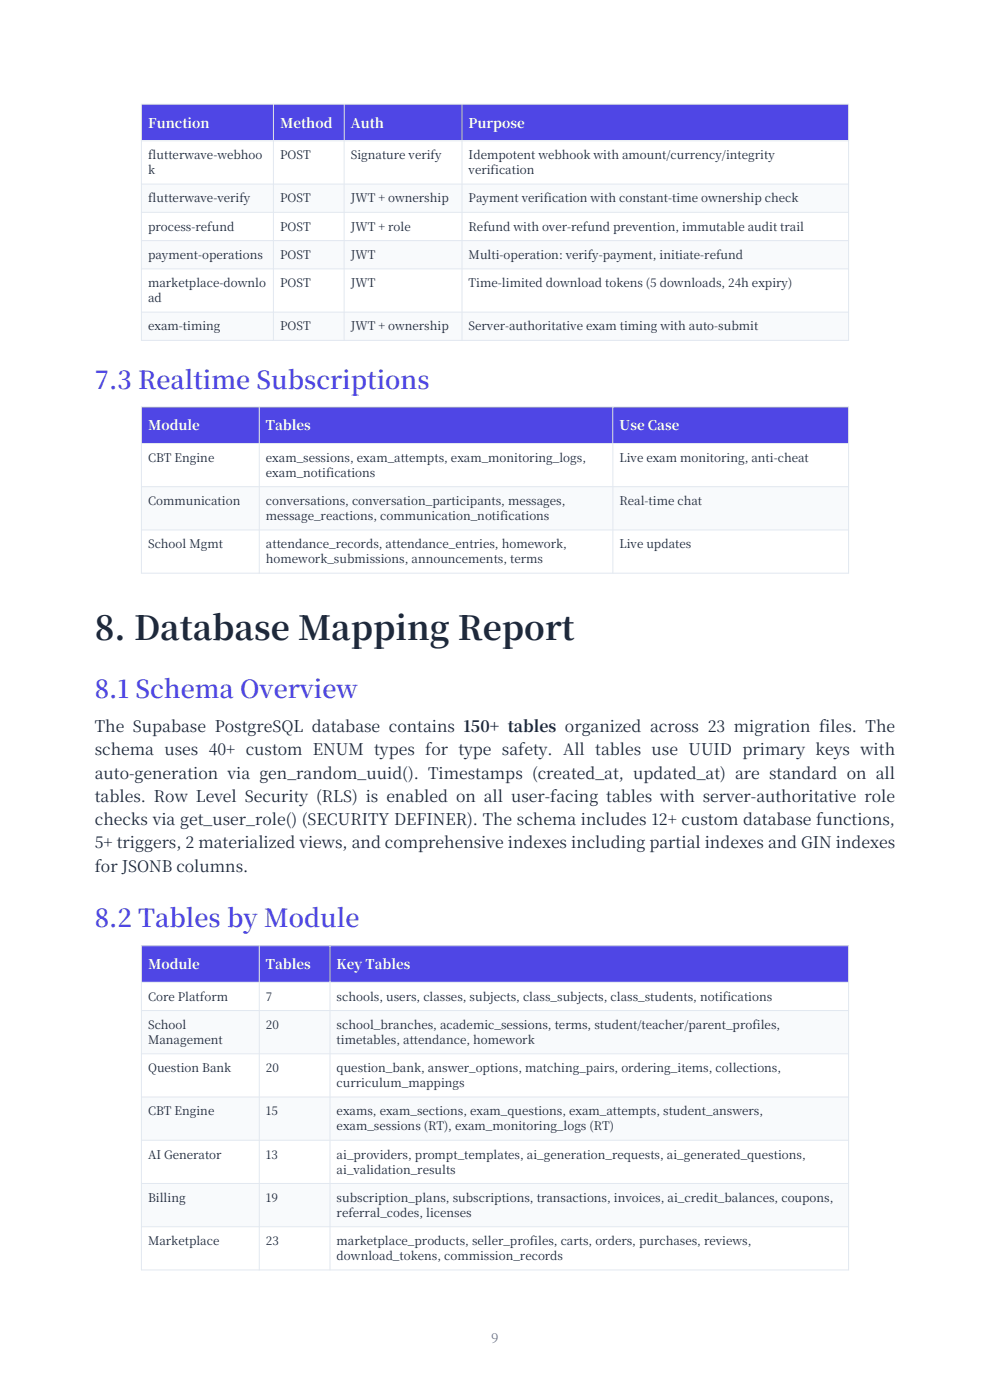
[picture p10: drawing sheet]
<svg xmlns="http://www.w3.org/2000/svg" width="210mm" height="297mm" viewBox="0 0 210 297" stroke-linecap="round" stroke-linejoin="round" font-family="sans-serif">
<defs><g id="words">
<text font-size="7.1" fill="#1e293b" x="20.1" y="135.7">8. Database Mapping Report</text>
<g font-size="5.3" fill="#4f46e5">
<text x="20.1" y="82.4">7.3 Realtime Subscriptions</text>
<text x="20.1" y="148.1">8.1 Schema Overview</text>
<text x="20.1" y="196.7">8.2 Tables by Module</text>
</g>
<g font-size="3.4" fill="#1e293b">
<text x="20.1" y="155.3">The Supabase PostgreSQL database contains 150+ tables organized across 23 migration files. The</text>
<text x="20.1" y="160.2">schema uses 40+ custom ENUM types for type safety. All tables use UUID primary keys with</text>
<text x="20.1" y="165.2">auto-generation via gen_random_uuid(). Timestamps (created_at, updated_at) are standard on all</text>
<text x="20.1" y="170.1">tables. Row Level Security (RLS) is enabled on all user-facing tables with server-authoritative role</text>
<text x="20.1" y="175">checks via get_user_role() (SECURITY DEFINER). The schema includes 12+ custom database functions,</text>
<text x="20.1" y="180">5+ triggers, 2 materialized views, and comprehensive indexes including partial indexes and GIN indexes</text>
<text x="20.1" y="184.9">for JSONB columns.</text>
</g>
<g font-size="2.8" fill="#fff">
<text x="31.4" y="27.1">Function</text>
<text x="59.4" y="27.1">Method</text>
<text x="74.4" y="27.1">Auth</text>
<text x="99.4" y="27.1">Purpose</text>
<text x="31.4" y="91.3">Module</text>
<text x="56.4" y="91.3">Tables</text>
<text x="131.4" y="91.3">Use Case</text>
<text x="31.4" y="205.6">Module</text>
<text x="56.4" y="205.6">Tables</text>
<text x="71.4" y="205.6">Key Tables</text>
</g>
<text font-size="2.8" fill="#64748b" x="104.2" y="285">9</text>
<g font-size="2.5" fill="#1e293b">
<text x="31.4" y="33.8">flutterwave-webhoo</text>
<text x="59.4" y="33.8">POST</text>
<text x="74.4" y="33.8">Signature verify</text>
<text x="99.4" y="33.8">Idempotent webhook with amount/currency/integrity</text>
<text x="31.4" y="36.9">k</text>
<text x="99.4" y="36.9">verification</text>
<text x="31.4" y="42.9">flutterwave-verify</text>
<text x="59.4" y="42.9">POST</text>
<text x="74.4" y="42.9">JWT + ownership</text>
<text x="99.4" y="42.9">Payment verification with constant-time ownership check</text>
<text x="31.4" y="48.9">process-refund</text>
<text x="59.4" y="48.9">POST</text>
<text x="74.4" y="48.9">JWT + role</text>
<text x="99.4" y="48.9">Refund with over-refund prevention, immutable audit trail</text>
<text x="31.4" y="54.9">payment-operations</text>
<text x="59.4" y="54.9">POST</text>
<text x="74.4" y="54.9">JWT</text>
<text x="99.4" y="54.9">Multi-operation: verify-payment, initiate-refund</text>
<text x="31.4" y="60.9">marketplace-downlo</text>
<text x="31.4" y="64.1">ad</text>
<text x="59.4" y="60.9">POST</text>
<text x="74.4" y="60.9">JWT</text>
<text x="99.4" y="60.9">Time-limited download tokens (5 downloads, 24h expiry)</text>
<text x="31.4" y="70.1">exam-timing</text>
<text x="59.4" y="70.1">POST</text>
<text x="74.4" y="70.1">JWT + ownership</text>
<text x="99.4" y="70.1">Server-authoritative exam timing with auto-submit</text>
<text x="31.4" y="98">CBT Engine</text>
<text x="56.4" y="98">exam_sessions, exam_attempts, exam_monitoring_logs,</text>
<text x="56.4" y="101.1">exam_notifications</text>
<text x="131.4" y="98">Live exam monitoring, anti-cheat</text>
<text x="31.4" y="107.1">Communication</text>
<text x="56.4" y="107.1">conversations, conversation_participants, messages,</text>
<text x="131.4" y="107.1">Real-time chat</text>
<text x="56.4" y="110.3">message_reactions, communication_notifications</text>
<text x="31.4" y="116.3">School Mgmt</text>
<text x="56.4" y="116.3">attendance_records, attendance_entries, homework,</text>
<text x="56.4" y="119.5">homework_submissions, announcements, terms</text>
<text x="131.4" y="116.3">Live updates</text>
<text x="31.4" y="212.3">Core Platform</text>
<text x="56.4" y="212.3">7</text>
<text x="71.4" y="212.3">schools, users, classes, subjects, class_subjects, class_students, notifications</text>
<text x="31.4" y="218.3">School</text>
<text x="31.4" y="221.4">Management</text>
<text x="56.4" y="218.3">20</text>
<text x="71.4" y="218.3">school_branches, academic_sessions, terms, student/teacher/parent_profiles,</text>
<text x="71.4" y="221.4">timetables, attendance, homework</text>
<text x="31.4" y="227.4">Question Bank</text>
<text x="56.4" y="227.4">20</text>
<text x="71.4" y="227.4">question_bank, answer_options, matching_pairs, ordering_items, collections,</text>
<text x="71.4" y="230.6">curriculum_mappings</text>
<text x="31.4" y="236.6">CBT Engine</text>
<text x="56.4" y="236.6">15</text>
<text x="71.4" y="236.6">exams, exam_sections, exam_questions, exam_attempts, student_answers,</text>
<text x="71.4" y="239.8">exam_sessions (RT), exam_monitoring_logs (RT)</text>
<text x="31.4" y="245.8">AI Generator</text>
<text x="56.4" y="245.8">13</text>
<text x="71.4" y="245.8">ai_providers, prompt_templates, ai_generation_requests, ai_generated_questions,</text>
<text x="71.4" y="249">ai_validation_results</text>
<text x="31.4" y="255">Billing</text>
<text x="56.4" y="255">19</text>
<text x="71.4" y="255">subscription_plans, subscriptions, transactions, invoices, ai_credit_balances, coupons,</text>
<text x="71.4" y="258.1">referral_codes, licenses</text>
<text x="31.4" y="264.1">Marketplace</text>
<text x="56.4" y="264.1">23</text>
<text x="71.4" y="264.1">marketplace_products, seller_profiles, carts, orders, purchases, reviews,</text>
<text x="71.4" y="267.3">download_tokens, commission_records</text>
</g>
</g></defs>
<path d="M30 22.1h150v7.8h-150z" fill-rule="evenodd" fill="#4f46e5"/>
<g fill="#fff">
<path d="M30 29.9h150v42.3h-150z" fill-rule="evenodd"/>
<path d="M30 29.9h150v9.1h-150z" fill-rule="evenodd"/>
</g>
<path d="M30 39h150v6h-150z" fill-rule="evenodd" fill="#f8fafc"/>
<path d="M30 45h150v6h-150z" fill-rule="evenodd" fill="#fff"/>
<path d="M30 51h150v6h-150z" fill-rule="evenodd" fill="#f8fafc"/>
<path d="M30 57h150v9.2h-150z" fill-rule="evenodd" fill="#fff"/>
<path d="M30 66.2h150v6h-150z" fill-rule="evenodd" fill="#f8fafc"/>
<path d="M30 22.1h150v50.1h-150zM30 29.9h150M30 39h150M58 22.1v50.1M73 22.1v50.1M98 22.1v50.1M30 45h150M30 51h150M30 57h150M30 66.2h150" fill="none" stroke="#e2e8f0" stroke-width=".21"/>
<path d="M30 86.3h150v7.8h-150z" fill-rule="evenodd" fill="#4f46e5"/>
<g fill="#fff">
<path d="M30 94.1h150v27.5h-150z" fill-rule="evenodd"/>
<path d="M30 94.1h150v9.2h-150z" fill-rule="evenodd"/>
</g>
<path d="M30 103.3h150v9.1h-150z" fill-rule="evenodd" fill="#f8fafc"/>
<path d="M30 112.4h150v9.2h-150z" fill-rule="evenodd" fill="#fff"/>
<path d="M30 86.3h150v35.3h-150zM30 94.1h150M55 86.3v35.3M130 86.3v35.3M30 103.3h150M30 112.4h150" fill="none" stroke="#e2e8f0" stroke-width=".21"/>
<path d="M30 200.6h150v7.8h-150z" fill-rule="evenodd" fill="#4f46e5"/>
<g fill="#fff">
<path d="M30 208.4h150v61h-150z" fill-rule="evenodd"/>
<path d="M30 208.4h150v6h-150z" fill-rule="evenodd"/>
</g>
<path d="M30 214.4h150v9.2h-150z" fill-rule="evenodd" fill="#f8fafc"/>
<path d="M30 223.6h150v9.1h-150z" fill-rule="evenodd" fill="#fff"/>
<path d="M30 232.7h150v9.2h-150z" fill-rule="evenodd" fill="#f8fafc"/>
<path d="M30 241.9h150v9.2h-150z" fill-rule="evenodd" fill="#fff"/>
<path d="M30 251.1h150v9.1h-150z" fill-rule="evenodd" fill="#f8fafc"/>
<path d="M30 260.2h150v9.2h-150z" fill-rule="evenodd" fill="#fff"/>
<path d="M30 200.6h150v68.8h-150zM30 208.4h150M30 214.4h150M55 200.6v68.8M70 200.6v68.8M30 223.6h150M30 232.7h150M30 241.9h150M30 251.1h150M30 260.2h150" fill="none" stroke="#e2e8f0" stroke-width=".21"/>
<use href="#words"/>
</svg>
